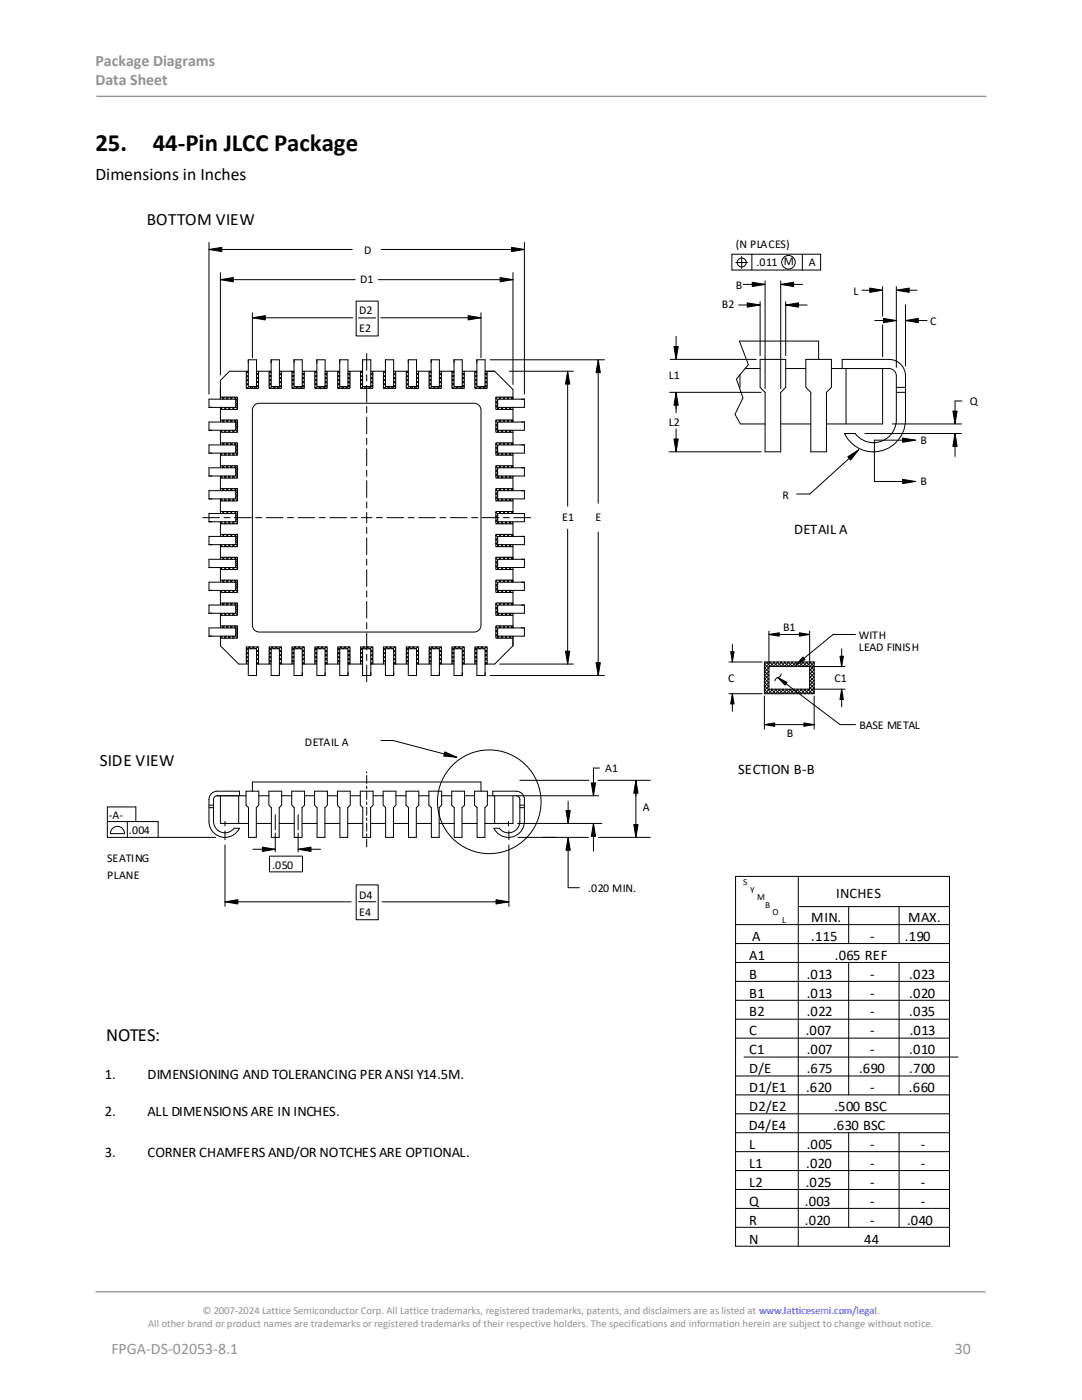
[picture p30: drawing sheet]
<svg xmlns="http://www.w3.org/2000/svg" width="216mm" height="279mm" viewBox="0 0 216 279" stroke-linecap="round" stroke-linejoin="round" font-family="sans-serif">
<defs><g id="words">
<g font-size="5">
<text x="19" y="30.1">25.</text>
<text x="30.5" y="30.1">44-Pin JLCC Package</text>
</g>
<text font-size="3.7" x="21.2" y="207.8">NOTES:</text>
<text font-size="3.5" x="19" y="35.9">Dimensions in Inches</text>
<g font-size="3.4">
<text x="29.3" y="44.9">BOTTOM VIEW</text>
<text x="19.9" y="152.9">SIDE VIEW</text>
</g>
<g font-size="3.2" fill="#919195">
<text x="19" y="13.2">Package Diagrams</text>
<text x="19" y="17.1">Data Sheet</text>
<text x="22.2" y="270.2">FPGA-DS-02053-8.1</text>
<text x="190.5" y="270.2">30</text>
</g>
<g font-size="2.9">
<text x="158.5" y="106.5">DETAIL A</text>
<text x="147.3" y="154.6">SECTION B-B</text>
<text x="166.9" y="179.2">INCHES</text>
<text x="161.9" y="184.1">MIN.</text>
<text x="181.2" y="184.1">MAX.</text>
<text x="149.5" y="191.5">A1</text>
<text x="150.1" y="187.7">A</text>
<text x="161.9" y="187.7">.115</text>
<text x="166.6" y="191.5">.065 REF</text>
<text x="173.6" y="187.7">-</text>
<text x="180.6" y="187.7">.190</text>
<text x="149.5" y="195.3">B</text>
<text x="161" y="195.3">.013</text>
<text x="173.6" y="195.3">-</text>
<text x="181.4" y="195.3">.023</text>
<text x="149.5" y="202.9">B2</text>
<text x="149.5" y="199.1">B1</text>
<text x="161" y="202.9">.022</text>
<text x="161" y="199.1">.013</text>
<text x="173.6" y="202.9">-</text>
<text x="173.6" y="199.1">-</text>
<text x="181.4" y="202.9">.035</text>
<text x="181.4" y="199.1">.020</text>
<text x="149.5" y="206.6">C</text>
<text x="160.8" y="206.6">.007</text>
<text x="173.6" y="206.6">-</text>
<text x="181.5" y="206.6">.013</text>
<text x="20.9" y="215.3">1.</text>
<text x="29.4" y="215.3">DIMENSIONING AND TOLERANCING PER ANSI Y14.5M.</text>
<text x="149.5" y="214.2">D/E</text>
<text x="149.5" y="210.4">C1</text>
<text x="161" y="214.2">.675</text>
<text x="161" y="210.4">.007</text>
<text x="171.4" y="214.2">.690</text>
<text x="173.6" y="210.4">-</text>
<text x="181.4" y="214.2">.700</text>
<text x="181.4" y="210.4">.010</text>
<text x="149.5" y="221.8">D2/E2</text>
<text x="149.5" y="218">D1/E1</text>
<text x="160.9" y="218">.620</text>
<text x="166.5" y="221.8">.500 BSC</text>
<text x="173.6" y="218">-</text>
<text x="181.4" y="218">.660</text>
<text x="20.9" y="222.8">2.</text>
<text x="29.4" y="222.8">ALL DIMENSIONS ARE IN INCHES.</text>
<text x="149.4" y="225.5">D4/E4</text>
<text x="166.2" y="225.5">.630 BSC</text>
<text x="20.9" y="230.9">3.</text>
<text x="29.4" y="230.9">CORNER CHAMFERS AND/OR NOTCHES ARE OPTIONAL.</text>
<text x="149.5" y="233.1">L1</text>
<text x="149.5" y="229.3">L</text>
<text x="160.9" y="233.1">.020</text>
<text x="161" y="229.3">.005</text>
<text x="173.6" y="233.1">-</text>
<text x="173.6" y="229.3">-</text>
<text x="183.7" y="233.1">-</text>
<text x="183.7" y="229.3">-</text>
<text x="149.5" y="236.9">L2</text>
<text x="160.8" y="236.9">.025</text>
<text x="173.6" y="236.9">-</text>
<text x="183.7" y="236.9">-</text>
<text x="149.5" y="244.4">R</text>
<text x="149.5" y="240.7">Q</text>
<text x="160.6" y="244.4">.020</text>
<text x="160.6" y="240.7">.003</text>
<text x="173.6" y="244.4">-</text>
<text x="173.6" y="240.7">-</text>
<text x="181" y="244.4">.040</text>
<text x="183.7" y="240.7">-</text>
<text x="149.5" y="248.2">N</text>
<text x="172.4" y="248.2">44</text>
</g>
<g font-size="2.4">
<text x="72.6" y="50.7">D</text>
<text x="146.8" y="49.5">(N PLACES)</text>
<text x="150.9" y="53.2">.011 M</text>
<text x="161.4" y="53.2">A</text>
<text x="71.8" y="56.5">D1</text>
<text x="146.8" y="57.6">B</text>
<text x="170.3" y="58.8">L</text>
<text x="71.7" y="62.7">D2</text>
<text x="144" y="61.5">B2</text>
<text x="185.6" y="64.8">C</text>
<text x="71.7" y="66.2">E2</text>
<text x="133.4" y="75.7">L1</text>
<text x="193.5" y="80.7">Q</text>
<text x="133.4" y="84.9">L2</text>
<text x="183.7" y="88.7">B</text>
<text x="156.1" y="99.5">R</text>
<text x="183.7" y="96.8">B</text>
<text x="112.2" y="104">E1</text>
<text x="118.8" y="104">E</text>
<text x="156.3" y="125.9">B1</text>
<text x="171.4" y="127.6">WITH</text>
<text x="171.4" y="130">LEAD FINISH</text>
<text x="145.3" y="136.1">C</text>
<text x="166.5" y="136.1">C1</text>
<text x="60.8" y="148.8">DETAIL A</text>
<text x="157" y="147.1">B</text>
<text x="171.5" y="145.6">BASE METAL</text>
<text x="120.8" y="154.1">A1</text>
<text x="128.2" y="161.9">A</text>
<text x="21.7" y="163.5">-A-</text>
<text x="25.7" y="166.5">.004</text>
<text x="21.4" y="172">SEATING</text>
<text x="54.3" y="173.4">.050</text>
<text x="21.4" y="175.4">PLANE</text>
<text x="71.7" y="179.4">D4</text>
<text x="117.3" y="178">.020 MIN.</text>
<text x="71.7" y="182.9">E4</text>
</g>
<g font-size="2.1" fill="#919195">
<text x="40.4" y="262.3">© 2007-2024 Lattice Semiconductor Corp. All Lattice trademarks, registered trademarks, patents, and disclaimers are as listed at www.latticesemi.com/legal.</text>
<text x="29.6" y="264.9">All other brand or product names are trademarks or registered trademarks of their respective holders. The specifications and information herein are subject to change without notice.</text>
</g>
<g font-size="1.8">
<text x="148.3" y="176.7">S</text>
<text x="149.7" y="178.2">Y</text>
<text x="151.1" y="179.6">M</text>
<text x="152.7" y="181.2">B</text>
<text x="154.2" y="182.7">O</text>
<text x="156.1" y="184.2">L</text>
</g>
</g></defs>
<path d="M19.2 19.2h177.6M19 257.8h177.6" fill="none" stroke="#919195" stroke-width=".26"/>
<g fill="none" stroke="#000" stroke-width=".2">
<path d="M41.7 49.8h28.6M41.7 48.4v30.3M41.7 49.8l2.6-.4v.8zM44 55.8l2.5-.4v.8zM44 55.8h26.9M44 54.4v20.4M75.5 55.8h26.9M76 49.8h28.6M99.8 55.4l2.6 .4-2.6 .4zM102.1 49.4l2.5 .4-2.5 .4zM102.4 54.4v22.3M104.6 48.4v30.3"/>
<path d="M146 50.7h17.7v3.2h-17.7zM146.8 52.4h2.4M148 51.2v2.4M148.3 56.8h4.4M150 50.7v3.2M150.1 56.3l2.6 .5-2.6 .4zM152.7 56.1v21.5M155.8 56.8l2.5-.5v.9zM155.8 56.8h4.3M155.8 56.1v21.5M160.1 50.7v3.2M172 57.9h4.1"/>
<path d="M173.5 57.5l2.6 .4-2.6 .4zM176.1 57.2v5.9M178.9 57.9l2.5-.4v.8zM178.9 57.9h4.1M178.9 57.2v16.1M44 79.3h3.4v2.4h-3.4v-.4h3v-1.6h-3zM44.3 79.3l.4 .4M44.8 79.3l-.4 .4M45.1 79.3l.4 .4M45.6 79.3l-.4 .4M45.9 79.3l.4 .4M46.4 79.3l-.4 .4"/>
<path d="M46.7 79.3l.7 .6M47.2 79.3l-.4 .4M47.4 79.9l-.4 .3M49 74.1h-3.2l-1.8 1.8v3.8h-2.3v1.6h2.3l.4 .4M49.1 74.1h.4v3h1.7v-3h.4v3.4h-2.5zM49.1 74.8l.4 .5M49.1 75.7l.4 .4M49.1 76.5l.4 .4M49.1 77.3l.3 .2M49.2 74.1l.3 .3M49.5 74.9l-.4 .4M49.5 75.7l-.4 .4"/>
<path d="M49.5 76.5l-.4 .4M49.7 77.1l-.4 .4M49.8 77.1l.4 .4M50.4 63.4l2.5-.4v.9zM50.4 63.4h20M50.4 62.4v9M50.5 77.1l-.4 .4M50.6 77.1l.4 .4M51.2 74.1v-2.3h-1.7v2.3l-.4 .4M51.2 74.5l.4 .4M51.2 75.3l.4 .4M51.2 76.1l.4 .4"/>
<path d="M51.2 76.9l.4 .4M51.6 74.1h2.1l.4 .3M51.6 74.4l-.4 .4M51.6 75.2l-.4 .4M51.6 76l-.4 .5M51.6 76.9l-.7 .6M53.7 74.1h.4v3h1.6v-3h.5v3.4h-2.5zM53.7 74.8l.4 .5M53.7 75.7l.4 .4M53.7 76.5l.4 .4M53.7 77.3l.2 .2M54.1 74.1l-.4 .4"/>
<path d="M54.1 74.1v-2.3h1.6v2.3M54.1 74.9l-.4 .4M54.1 75.7l-.4 .4M54.1 76.5l-.4 .4M54.2 77.1l-.3 .4M54.4 77.1l.4 .4M55.1 77.1l-.4 .4M55.2 77.1l.4 .4M55.7 74.5l.5 .4M55.7 75.3l.5 .4M55.7 76.1l.5 .4M55.7 76.9l.5 .4"/>
<path d="M56.2 74.1h2.1M56.2 74.4l-.5 .4M56.2 75.2l-.5 .4M56.2 76l-.5 .5M56.2 76.9l-.7 .6M58.3 74.1h.4v3h1.6v-3h.4v3.4h-2.4zM58.3 74.8l.4 .5M58.3 75.7l.4 .4M58.3 76.5l.4 .4M58.3 77.3l.2 .2M58.3 74.1l.4 .3M58.6 74.1l-.3 .4"/>
<path d="M58.7 74.1v-2.3h1.6v2.3M58.7 74.9l-.4 .4M58.7 75.7l-.4 .4M58.7 76.5l-.4 .4M58.8 77.1l-.4 .4M58.9 77.1l.4 .4M59.6 77.1l-.3 .4M59.8 77.1l.3 .4M60.3 74.5l.4 .4M60.3 75.3l.4 .4M60.3 76.1l.4 .4M60.3 76.9l.4 .4"/>
<path d="M60.7 74.1h2.1M60.7 76.9l-.6 .6M60.7 74.4l-.4 .4M60.7 75.2l-.4 .4M60.7 76l-.4 .5M62.8 74.1h.4v3h1.7v-3h.4v3.4h-2.5zM62.8 74.8l.4 .5M62.8 75.7l.4 .4M62.8 76.5l.4 .4M62.8 77.3l.3 .2M62.9 74.1l.3 .3M63.2 74.9l-.4 .4"/>
<path d="M63.2 75.7l-.4 .4M63.2 76.5l-.4 .4M63.4 77.1l-.4 .4M63.5 77.1l.4 .4M64.2 77.1l-.4 .4M64.3 77.1l.4 .4M64.9 74.1v-2.3h-1.7v2.3l-.4 .4M64.9 74.5l.4 .4M64.9 75.3l.4 .4M64.9 76.1l.4 .4M64.9 76.9l.4 .4M65.3 74.1h2.1"/>
<path d="M65.3 74.4l-.4 .4M65.3 75.2l-.4 .4M65.3 76l-.4 .5M65.3 76.9l-.7 .6M67.4 74.1h.4v3h1.6v-3h.4v3.4h-2.4zM67.4 74.8l.4 .4M67.4 75.7l.4 .4M67.4 76.5l.4 .4M67.4 77.3l.2 .2M67.4 74.1l.4 .3M67.8 74.1l-.4 .4M67.8 74.1v-2.3h1.6v2.3"/>
<path d="M67.8 74.9l-.4 .4M67.8 75.7l-.4 .4M67.8 76.5l-.4 .4M67.9 77.1l-.3 .4M68.1 77.1l.3 .4M68.7 77.1l-.3 .4M68.9 77.1l.3 .4M69.4 74.5l.4 .4M69.4 75.3l.4 .4M69.4 76.1l.4 .4M69.4 76.9l.4 .4M69.8 74.1h2.1"/>
<path d="M69.8 74.4l-.4 .4M69.8 75.2l-.4 .4M69.8 76l-.4 .5M69.8 76.9l-.6 .6M71.1 60.1h4.4v6.9h-4.4zM71.5 63.5h3.5M71.9 74.1h.4v3h1.7v-3h.4v3.4h-2.5zM71.9 74.8l.4 .4M71.9 75.7l.4 .4M71.9 76.5l.4 .4M71.9 77.3l.3 .2M72 74.1l.3 .3"/>
<path d="M72.3 74.9l-.4 .4M72.3 75.7l-.4 .4M72.3 76.5l-.4 .4M72.5 77.1l-.4 .4M72.6 77.1l.4 .4M73.3 77.1l-.4 .4M73.4 77.1l.4 .4M74 74.1v-2.3h-1.7v2.3l-.4 .4M74 74.5l.4 .4M74 75.3l.4 .4M74 76.1l.4 .4M74 76.9l.4 .4"/>
<path d="M74.4 74.1h2.1M74.4 74.4l-.4 .4M74.4 75.2l-.4 .4M74.4 76l-.4 .5M74.4 76.9l-.7 .6M76 63.4h20M76.5 74.1h.4v3h1.7v-3h.4v3.4h-2.5zM76.5 74.8l.4 .4M76.5 75.7l.4 .4M76.5 76.5l.4 .4M76.5 77.3l.2 .2M76.6 74.1l.3 .3"/>
<path d="M76.9 74.1l-.4 .4M76.9 74.1v-2.3h1.7v2.3M76.9 74.9l-.4 .4M76.9 75.7l-.4 .4M76.9 76.5l-.4 .4M77.1 77.1l-.4 .4M77.2 77.1l.4 .4M77.9 77.1l-.4 .4M78 77.1l.4 .4M78.6 74.5l.4 .4M78.6 75.3l.4 .4M78.6 76.1l.4 .4"/>
<path d="M78.6 76.9l.4 .4M79 74.1h2.1M79 74.4l-.4 .4M79 75.2l-.4 .4M79 76l-.4 .5M79 76.9l-.7 .6M81.1 74.1h.4v3h1.6v-3h.4v3.4h-2.4zM81.1 74.8l.4 .4M81.1 75.7l.4 .4M81.1 76.5l.4 .4M81.1 77.3l.2 .2M81.1 74.1l.4 .3"/>
<path d="M81.5 74.9l-.4 .4M81.5 75.7l-.4 .4M81.5 76.5l-.4 .4M81.6 77.1l-.4 .4M81.8 77.1l.3 .4M82.4 77.1l-.3 .4M82.6 77.1l.3 .4M83.1 74.1v-2.3h-1.6v2.3l-.4 .4M83.1 74.5l.4 .4M83.1 75.3l.4 .4M83.1 76.1l.4 .4M83.1 76.9l.4 .4"/>
<path d="M83.5 74.1h2.1M83.5 74.4l-.4 .4M83.5 75.2l-.4 .4M83.5 76l-.4 .5M83.5 76.9l-.6 .6M85.6 74.1h.4v3h1.7v-3h.4v3.4h-2.5zM85.6 74.8l.4 .4M85.6 75.7l.4 .4M85.6 76.5l.4 .4M85.6 77.3l.3 .2M85.7 74.1l.3 .3M86 74.1l-.4 .4"/>
<path d="M86 74.1v-2.3h1.7v2.3M86 74.9l-.4 .4M86 75.7l-.4 .4M86 76.5l-.4 .4M86.2 77.1l-.4 .4M86.3 77.1l.4 .4M87 77.1l-.4 .4M87.1 77.1l.4 .4M87.7 74.5l.4 .4M87.7 75.3l.4 .4M87.7 76.1l.4 .4M87.7 76.9l.4 .4"/>
<path d="M88.1 74.1h2.1M88.1 74.4l-.4 .4M88.1 75.2l-.4 .4M88.1 76l-.4 .5M88.1 76.9l-.7 .6M90.2 74.1h.4v3h1.6v-3h.4v3.4h-2.4zM90.2 74.8l.4 .4M90.2 75.7l.4 .4M90.2 76.5l.4 .4M90.2 77.3l.2 .2M90.2 74.1l.4 .3M90.6 74.1l-.4 .4"/>
<path d="M90.6 74.1v-2.3h1.6v2.3M90.6 74.9l-.4 .4M90.6 75.7l-.4 .4M90.6 76.5l-.4 .4M90.7 77.1l-.3 .4M90.9 77.1l.3 .4M91.5 77.1l-.3 .4M91.7 77.1l.3 .4M92.2 76.1l.4 .4M92.2 74.5l.4 .4M92.2 75.3l.4 .4M92.2 76.9l.4 .4"/>
<path d="M92.6 74.1h2.2M92.6 74.4l-.4 .4M92.6 75.2l-.4 .4M92.6 76l-.4 .5M92.6 76.9l-.6 .6M93.4 63l2.6 .4-2.6 .5zM94.8 74.1h.4v3h1.6v-3h.4v3.4h-2.4zM94.8 74.5l.4-.4v-2.3h1.6v2.3h1.9l3.7 3.6v1.6M94.8 74.8l.4 .5M94.8 75.7l.4 .4M94.8 76.5l.4 .4M94.8 77.3l.2 .2"/>
<path d="M94.8 74.1l.4 .3M95.2 74.9l-.4 .4M95.2 75.7l-.4 .4M95.2 76.5l-.4 .4M95.3 77.1l-.4 .4M95.4 77.1l.4 .4M96 62.4v9M96.1 77.1l-.4 .4M96.2 77.1l.4 .4M96.8 74.5l.4 .4M96.8 75.3l.4 .4M96.8 76.1l.4 .4"/>
<path d="M96.8 76.9l.4 .4M97.2 74.4l-.4 .4M97.2 75.2l-.4 .4M97.2 76l-.4 .5M97.2 76.9l-.7 .6M97.8 71.8h22.8M98.9 79.3h3.5v.4h-3.1v1.6h3.1v.4h-3.5zM98.9 79.4l.4 .4M99.2 79.3l-.3 .2M99.3 79.9l-.4 .4M99.6 79.3l.4 .4M100 79.3l-.4 .4"/>
<path d="M100.4 79.3l.4 .4M100.8 79.3l-.4 .4M101.2 79.3l.4 .4M101.6 79.3l-.4 .4M101.6 74.1h12.8M102 79.3l.4 .3M102.4 79.7h2.2v1.6h-2.2M102.4 79.3l-.4 .4M113.3 74.1l.4 2.6h-.9zM113.3 74.1v26.9M119.4 71.8l.4 2.6h-.9zM119.4 71.8v28.6"/>
<path d="M133.6 78.3h18.3M133.7 71.7h17.2M134.5 69.2h.8l-.4 2.5zM134.9 78.3l.4 2.6h-.8zM134.9 67.1v4.3M134.9 78.5v3.9M147.4 60.9h4.3M147.7 74.8l-.1 2.6M148.7 73.5h3M149.1 60.4l2.6 .5-2.6 .4zM151.7 71.7h5.1v5.6l-1 1v11.9h-3.1v-11.9l-1-1zM151.7 60.2v10.8"/>
<path d="M156.8 60.9l2.5-.5v.9zM156.8 60.9h4.3M156.8 73.5h4M156.8 60.2v10.8M160.8 71.7h5.1v5.6l-1 1v11.9h-3.1v-11.9l-1-1zM163.3 71.7v-3.6h-15.8l1.8 4.7-2.3 2.8 1.2 3.8-1.5 3.3 1 1.9h5M165.9 73.5l11.5 .1a1.46 1.46 0 0 1 1.5 1.4v8.8a4.6 4.6 0 0 1-3.2 4.3 4.6 4.6 0 0 1-5.1-1.6h-2.1a6.4 6.4 0 0 0 7.2 3.5 6.4 6.4 0 0 0 5-6.2M168 73.5v-1.8h9.4a3.3 3.3 0 0 1 3.3 3.3v8.8M168.8 73.5v11.1M174.5 64h4.4M176.1 73.5v11.1h-11.2M176.1 64.9v6.3"/>
<path d="M176.3 63.5l2.6 .5-2.6 .4zM178.9 78.3h1.8M178.9 77.3h1.8M180.7 64l2.5-.5v.9zM180.7 64h4.3M180.7 60.8v12.2M44 97.5h3.4v2.5h-3.4v-.4h3v-1.7h-3zM44 93h3.4v2.4h-3.4v-.4h3v-1.6h-3zM44 88.4h3.4v2.4h-3.4v-.4h3v-1.6h-3zM44 83.8h3.4v2.5h-3.4v-.4h3v-1.7h-3zM44 84.2h-2.3v1.7h2.3M44 88.8h-2.3v1.6h2.3l.4 .4"/>
<path d="M44 93.4h-2.3v1.6h2.3M44 97.9h-2.3v1.7h2.3l.4 .4M44 81.7v2.1M44 90.8v2.2M44 95.4v2.1M44 100v2.1M44 95l.4 .4M44 85.9l.4 .4M44.3 97.5l.4 .4M44.3 93l.4 .4M44.3 88.4l.4 .4M44.3 83.8l.4 .4"/>
<path d="M44.3 85.9l-.3 .4v2.1M44.3 99.6l-.3 .3M44.3 95l-.3 .4M44.3 90.4l-.3 .4M44.3 81.3l-.3 .4M44.8 99.6l.4 .4M44.8 95l.4 .4M44.8 90.4l.4 .4M44.8 81.3l.4 .4M44.8 85.9l.4 .4M44.8 97.5l-.4 .4M44.8 93l-.4 .4"/>
<path d="M44.8 88.4l-.4 .4M44.8 83.8l-.4 .4M45.1 97.5l.4 .4M45.1 93l.4 .4M45.1 88.4l.4 .4M45.1 83.8l.4 .4M45.1 99.6l-.4 .4M45.1 95l-.4 .4M45.1 90.4l-.4 .4M45.1 81.3l-.4 .4M45.1 85.9l-.4 .4M45.6 99.6l.4 .4"/>
<path d="M45.6 95l.4 .4M45.6 90.4l.4 .4M45.6 81.3l.4 .4M45.6 85.9l.4 .4M45.6 97.5l-.4 .4M45.6 93l-.4 .4M45.6 88.4l-.4 .4M45.6 83.8l-.4 .4M45.9 97.5l.4 .4M45.9 93l.4 .4M45.9 88.4l.4 .4M45.9 83.8l.4 .4"/>
<path d="M45.9 99.6l-.4 .4M45.9 95l-.4 .4M45.9 90.4l-.4 .4M45.9 81.3l-.4 .4M45.9 85.9l-.4 .4M46.4 95l.4 .4M46.4 99.6l.4 .4M46.4 90.4l.4 .4M46.4 81.3l.4 .4M46.4 85.9l.4 .4M46.4 97.5l-.4 .4M46.4 93l-.4 .4"/>
<path d="M46.4 88.4l-.4 .4M46.4 83.8l-.4 .4M46.7 93l.7 .6M46.7 97.5l.7 .7M46.7 88.4l.7 .6M46.7 83.8l.7 .7M46.8 99.6l-.4 .4M46.8 95l-.4 .4M46.8 90.4l-.4 .4M46.8 81.3l-.4 .4M46.8 85.9l-.4 .4M47 99.4l.4 .4"/>
<path d="M47 98.6l.4 .4M47 94.9l.4 .3M47 94.1l.4 .3M47 90.3l.4 .4M47 89.5l.4 .4M47 81.2l.4 .3M47 80.4l.4 .3M47 85.7l.4 .4M47 84.9l.4 .4M47.2 97.5l-.4 .4M47.2 93l-.4 .4M47.2 88.4l-.4 .4"/>
<path d="M47.2 83.8l-.4 .4M47.4 98.1l-.4 .4M47.4 98.9l-.4 .4M47.4 99.7l-.2 .3M47.4 93.5l-.4 .4M47.4 94.4l-.4 .3M47.4 95.2l-.2 .2M47.4 89l-.4 .3M47.4 89.8l-.4 .4M47.4 90.6l-.2 .2M47.4 80.7l-.4 .3M47.4 81.5l-.2 .2"/>
<path d="M47.4 84.4l-.4 .4M47.4 85.2l-.4 .4M47.4 86l-.2 .3M50.8 80.9l.4-.3 .5-.1h42.9a1.37 1.37 0 0 1 1.4 1.4v42.9a1.37 1.37 0 0 1-1.4 1.3h-42.9a1.37 1.37 0 0 1-1.3-1.3v-42.9l.1-.6zM98.9 97.5h3.5v.4h-3.1v1.7h3.1v.4h-3.5zM98.9 93h3.5v.4h-3.1v1.6h3.1v.4h-3.5zM98.9 88.4h3.5v.4h-3.1v1.6h3.1v.4h-3.5zM98.9 83.8h3.5v.4h-3.1v1.7h3.1v.4h-3.5zM98.9 97.7l.4 .4M98.9 98.5l.4 .4M98.9 99.3l.7 .7M98.9 93.1l.4 .4"/>
<path d="M98.9 93.9l.4 .4M98.9 94.7l.7 .7M98.9 88.6l.4 .3M98.9 89.4l.4 .3M98.9 90.2l.7 .6M98.9 84l.4 .4M98.9 84.8l.4 .4M98.9 85.6l.7 .7M98.9 80.2l.4 .4M98.9 81.1l.7 .6M99.2 97.5l-.3 .3M99.2 93l-.3 .2"/>
<path d="M99.2 88.4l-.3 .2M99.2 83.8l-.3 .3M99.3 99l-.4 .4M99.3 98.2l-.4 .4M99.3 94.4l-.4 .4M99.3 93.6l-.4 .4M99.3 89.9l-.4 .3M99.3 89.1l-.4 .3M99.3 85.3l-.4 .4M99.3 84.5l-.4 .4M99.3 80.7l-.4 .4M99.6 99.6l-.4 .4"/>
<path d="M99.6 95l-.4 .4M99.6 90.4l-.4 .4M99.6 85.9l-.4 .4M99.6 81.3l-.4 .4M99.6 97.5l.4 .4M99.6 93l.4 .4M99.6 88.4l.4 .4M99.6 83.8l.4 .4M100 97.5l-.4 .4M100 93l-.4 .4M100 88.4l-.4 .4M100 83.8l-.4 .4"/>
<path d="M100 99.6l.4 .4M100 95l.4 .4M100 90.4l.4 .4M100 85.9l.4 .4M100 81.3l.4 .4M100.4 99.6l-.4 .4M100.4 95l-.4 .4M100.4 90.4l-.4 .4M100.4 85.9l-.4 .4M100.4 81.3l-.4 .4M100.4 97.5l.4 .4M100.4 93l.4 .4"/>
<path d="M100.4 88.4l.4 .4M100.4 83.8l.4 .4M100.8 97.5l-.4 .4M100.8 93l-.4 .4M100.8 88.4l-.4 .4M100.8 83.8l-.4 .4M100.8 99.6l.4 .4M100.8 95l.4 .4M100.8 90.4l.4 .4M100.8 85.9l.4 .4M100.8 81.3l.4 .4M101.2 99.6l-.4 .4"/>
<path d="M101.2 95l-.4 .4M101.2 90.4l-.4 .4M101.2 85.9l-.4 .4M101.2 81.3l-.4 .4M101.2 97.5l.4 .4M101.2 93l.4 .4M101.2 88.4l.4 .4M101.2 83.8l.4 .4M101.6 97.5l-.4 .4M101.6 93l-.4 .4M101.6 88.4l-.4 .4M101.6 83.8l-.4 .4"/>
<path d="M101.6 99.6l.4 .4M101.6 95l.4 .4M101.6 90.4l.4 .4M101.6 85.9l.4 .4M101.6 81.3l.4 .4M102 99.6l-.4 .4M102 95l-.4 .4M102 90.4l-.4 .4M102 85.9l-.4 .4M102 81.3l-.4 .4M102 93l.4 .4h2.2v1.6h-2.2M102 83.8l.4 .4h2.2v1.7h-2.2"/>
<path d="M102 97.5l.4 .4M102 88.4l.4 .4M102.4 97.9h2.2v1.7h-2.2M102.4 88.8h2.2v1.6h-2.2M102.4 81.7v2.1M102.4 86.3v2.1M102.4 90.8v2.2M102.4 95.4v2.1M102.4 100v2.1M102.4 97.6l-.4 .3M102.4 93l-.4 .4M102.4 88.4l-.4 .4"/>
<path d="M102.4 83.9l-.4 .3M133.5 90.2h18.4M134.5 87.6h.8l-.4 2.6zM134.9 85.6v4.3M155.8 84.6h6M169.2 91.2l2.1-1.4-1.6 2zM171.3 89.8l-9.7 8.8h-2.6M172.6 86.5h19.3M178.1 84.6h13.8M180.1 95.7l2.6 .4-2.6 .4zM180.1 87.4l2.6 .4-2.6 .5zM182.7 87.8h-8.2v8.3h8.2"/>
<path d="M190.1 82h.9l-.4 2.6zM190.6 86.5l.4 2.6h-.9zM190.6 86.8v4.3M191.9 80h-1.3v4.3M44 115.8h3.4v2.4h-3.4v-.4h3v-1.6h-3zM44 111.2h3.4v2.5h-3.4v-.4h3v-1.7h-3zM44 106.7h3.4v2.4h-3.4v-.4h3v-1.6h-3zM44 102.1h3.4v2.4h-3.4v-.4h3v-1.6h-3zM44 102.5h-2.3v1.6h2.3M44 107.1h-2.3v1.6h2.3M44 111.6h-2.3v1.7h2.3l.4 .4M44 116.2h-2.3v1.6h2.3"/>
<path d="M44 104.5v2.2M44 109.1v2.1M44 113.7v2.1M44 118.2v2.1M44 117.9l.4 .3M44 108.7l.4 .4M44 104.2l.4 .3M44.3 115.8l.4 .4M44.3 111.2l.4 .4M44.3 106.7l.4 .4M44.3 102.1l.4 .4M44.3 117.8l-.3 .4"/>
<path d="M44.3 113.3l-.3 .3M44.3 108.7l-.3 .4M44.3 104.1l-.3 .4M44.8 117.8l.4 .4M44.8 113.3l.4 .4M44.8 108.7l.4 .4M44.8 104.1l.4 .4M44.8 115.8l-.4 .4M44.8 111.2l-.4 .4M44.8 106.7l-.4 .4M44.8 102.1l-.4 .4M45.1 115.8l.4 .4"/>
<path d="M45.1 111.2l.4 .4M45.1 106.7l.4 .4M45.1 102.1l.4 .4M45.1 117.8l-.4 .4M45.1 113.3l-.4 .4M45.1 108.7l-.4 .4M45.1 104.1l-.4 .4M45.6 117.8l.4 .4M45.6 113.3l.4 .4M45.6 108.7l.4 .4M45.6 104.1l.4 .4M45.6 115.8l-.4 .4"/>
<path d="M45.6 111.2l-.4 .4M45.6 106.7l-.4 .4M45.6 102.1l-.4 .4M45.9 115.8l.4 .4M45.9 111.2l.4 .4M45.9 106.7l.4 .4M45.9 102.1l.4 .4M45.9 117.8l-.4 .4M45.9 113.3l-.4 .4M45.9 108.7l-.4 .4M45.9 104.1l-.4 .4M46.4 104.1l.4 .4"/>
<path d="M46.4 117.8l.4 .4M46.4 113.3l.4 .4M46.4 108.7l.4 .4M46.4 115.8l-.4 .4M46.4 111.2l-.4 .4M46.4 106.7l-.4 .4M46.4 102.1l-.4 .4M46.7 106.7l.7 .6M46.7 115.8l.7 .6M46.7 111.2l.7 .7M46.7 102.1l.7 .6M46.8 117.8l-.4 .4"/>
<path d="M46.8 113.3l-.4 .4M46.8 108.7l-.4 .4M46.8 104.1l-.4 .4M47 117.7l.4 .4M47 116.9l.4 .3M47 113.1l.4 .4M47 112.3l.4 .4M47 108.6l.4 .3M47 107.7l.4 .4M47 104l.4 .4M47 103.2l.4 .3M47.2 115.8l-.4 .4"/>
<path d="M47.2 111.2l-.4 .4M47.2 106.7l-.4 .4M47.2 102.1l-.4 .4M47.4 116.4l-.4 .3M47.4 117.2l-.4 .3M47.4 118l-.2 .2M47.4 111.8l-.4 .4M47.4 112.6l-.4 .4M47.4 113.4l-.2 .3M47.4 107.2l-.4 .4M47.4 108.1l-.4 .3M47.4 108.9l-.2 .2"/>
<path d="M47.4 102.7l-.4 .3M47.4 103.5l-.4 .4M47.4 104.3l-.2 .2M98.9 115.8h3.5v.4h-3.1v1.6h3.1v.4h-3.5zM98.9 111.2h3.5v.4h-3.1v1.7h3.1v.4h-3.5zM98.9 106.6h3.5v.5h-3.1v1.6h3.1v.4h-3.5zM98.9 102.1h3.5v.4h-3.1v1.6h3.1v.4h-3.5zM98.9 116l.4 .3M98.9 116.8l.4 .3M98.9 117.6l.7 .6M98.9 111.4l.4 .4M98.9 112.2l.4 .4"/>
<path d="M98.9 113l.7 .7M98.9 106.8l.4 .4M98.9 107.6l.4 .4M98.9 108.4l.7 .7M98.9 102.3l.4 .3M98.9 103.1l.4 .3M98.9 103.9l.7 .6M99.2 115.8l-.3 .2M99.2 111.2l-.3 .3M99.2 106.6l-.3 .3M99.2 102.1l-.3 .2M99.3 117.3l-.4 .3"/>
<path d="M99.3 116.5l-.4 .3M99.3 112.7l-.4 .4M99.3 111.9l-.4 .4M99.3 108.1l-.4 .4M99.3 107.3l-.4 .4M99.3 103.6l-.4 .3M99.3 102.8l-.4 .3M99.6 117.8l-.4 .4M99.6 113.3l-.4 .4M99.6 108.7l-.4 .4M99.6 104.1l-.4 .4M99.6 115.8l.4 .4"/>
<path d="M99.6 111.2l.4 .4M99.6 106.6l.4 .5M99.6 102.1l.4 .4M100 115.8l-.4 .4M100 111.2l-.4 .4M100 106.6l-.4 .5M100 102.1l-.4 .4M100 117.8l.4 .4M100 113.3l.4 .4M100 108.7l.4 .4M100 104.1l.4 .4M100.4 117.8l-.4 .4"/>
<path d="M100.4 113.3l-.4 .4M100.4 108.7l-.4 .4M100.4 104.1l-.4 .4M100.4 115.8l.4 .4M100.4 111.2l.4 .4M100.4 106.6l.4 .5M100.4 102.1l.4 .4M100.8 115.8l-.4 .4M100.8 111.2l-.4 .4M100.8 106.6l-.4 .5M100.8 102.1l-.4 .4M100.8 117.8l.4 .4"/>
<path d="M100.8 113.3l.4 .4M100.8 108.7l.4 .4M100.8 104.1l.4 .4M101.2 117.8l-.4 .4M101.2 113.3l-.4 .4M101.2 108.7l-.4 .4M101.2 104.1l-.4 .4M101.2 115.8l.4 .4M101.2 111.2l.4 .4M101.2 106.6l.4 .5M101.2 102.1l.4 .4M101.6 115.8l-.4 .4"/>
<path d="M101.6 111.2l-.4 .4M101.6 106.6l-.4 .5M101.6 102.1l-.4 .4M101.6 104.1l.4 .4M101.6 117.8l.4 .4M101.6 113.3l.4 .4M101.6 108.7l.4 .4M102 117.8l-.4 .4M102 113.3l-.4 .4M102 108.7l-.4 .4M102 104.1l-.4 .4M102 115.8l.4 .4h2.2v1.6h-2.2"/>
<path d="M102 111.2l.4 .4M102 106.6l.4 .4M102 102.1l.4 .4M102.4 111.6h2.2v1.7h-2.2M102.4 107.1h2.2v1.6h-2.2M102.4 102.5h2.2v1.6h-2.2M102.4 118.2v2.2l-.4 .3M102.4 104.5v2.1M102.4 109.1v2.1M102.4 113.7v2.1M102.4 115.8l-.4 .4M102.4 111.3l-.4 .3"/>
<path d="M102.4 106.7l-.4 .4M102.4 102.1l-.4 .4M113.3 105.6v26.9M119.4 106.2v28.6M44 120.3h3.4v2.5h-3.4v-.4h3v-1.7h-3zM44 124.9h3.4v2.5h-3.4v-.4h3v-1.7h-3zM44 127.4v1.5l3.6 3.6h1.4M44 120.7h-2.3v1.7h2.3l.4 .4M44 125.3h-2.3v1.7h2.3M44 127l.4 .4M44 122.8v2.1M44.3 120.3l.4 .4"/>
<path d="M44.3 124.9l.4 .4M44.3 122.4l-.3 .4M44.3 127l-.3 .3M44.8 122.4l.4 .4M44.8 127l.4 .4M44.8 120.3l-.4 .4M44.8 124.9l-.4 .4M45.1 120.3l.4 .4M45.1 124.9l.4 .4M45.1 122.4l-.4 .4M45.1 127l-.4 .4M45.6 122.4l.4 .4"/>
<path d="M45.6 127l.4 .4M45.6 120.3l-.4 .4M45.6 124.9l-.4 .4M45.9 120.3l.4 .4M45.9 124.9l.4 .4M45.9 122.4l-.4 .4M45.9 127l-.4 .4M46.4 122.4l.4 .4M46.4 127l.4 .4M46.4 120.3l-.4 .4M46.4 124.9l-.4 .4M46.7 120.3l.7 .7"/>
<path d="M46.7 124.9l.7 .7M46.8 122.4l-.4 .4M46.8 127l-.4 .4M47 122.2l.4 .4M47 121.4l.4 .4M47 126.8l.4 .4M47 126l.4 .4M47.2 120.3l-.4 .4M47.2 124.9l-.4 .4M47.4 120.9l-.4 .4M47.4 121.7l-.4 .4M47.4 122.6l-.2 .2"/>
<path d="M47.4 125.5l-.4 .4M47.4 126.3l-.4 .4M47.4 127.1l-.2 .3M49.1 129.1h2.5v3.4h-.4v-3h-1.7v3h-.4zM49.1 131.7l.4 .4M49.1 130.9l.4 .4M49.1 130.1l.4 .4M49.1 129.3l.4 .4M49.5 131.8l-.4 .4M49.5 131l-.4 .4M49.5 130.2l-.4 .4M49.5 132.5v2.3h1.7v-2.3"/>
<path d="M49.7 129.1l.4 .4M49.8 129.1l-.7 .7M50.5 129.1l.4 .4M50.6 129.1l-.4 .4M51.2 132.2l.3 .3M51.2 131.4l.4 .4M51.2 130.6l.4 .4M51.2 129.8l.4 .4M51.3 129.1l.3 .2M51.4 129.1l-.4 .4M51.6 132.5h2.1M51.6 132.2l-.4 .3"/>
<path d="M51.6 131.3l-.4 .5M51.6 130.5l-.4 .4M51.6 129.7l-.4 .4M53.7 129.1h2.5v3.4h-.5v-3h-1.6v3h-.4zM53.7 131.7l.4 .4M53.7 130.9l.4 .4M53.7 130.1l.4 .4M53.7 129.3l.4 .4M54.1 134.8h1.6M54.1 131.8l-.4 .4M54.1 131l-.4 .4M54.1 130.2l-.4 .4"/>
<path d="M54.1 132.5v2.3M54.3 129.1l.4 .4M54.4 129.1l-.7 .7M55.1 129.1l.4 .4M55.2 129.1l-.4 .4M55.7 132.2l.4 .3M55.7 131.4l.5 .4M55.7 130.6l.5 .4M55.7 129.8l.5 .4M55.9 129.1l.3 .2M56 129.1l-.4 .4M56.2 132.5h2.1"/>
<path d="M56.2 132.2l-.4 .3-.1 2.3M56.2 131.3l-.5 .5M56.2 130.5l-.5 .4M56.2 129.7l-.5 .4M58.3 129.1h2.4v3.4h-.4v-3h-1.6v3h-.4zM58.3 131.7l.4 .4M58.3 130.9l.4 .4M58.3 130.1l.4 .4M58.3 129.3l.4 .4M58.7 132.5v2.3h1.6v-2.3M58.7 131.8l-.4 .4M58.7 131l-.4 .4"/>
<path d="M58.7 130.2l-.4 .4M58.9 129.1l.3 .4M58.9 129.1l-.6 .7M59.7 129.1l.3 .4M59.7 129.1l-.3 .4M60.3 132.2l.4 .3M60.3 131.4l.4 .4M60.3 130.6l.4 .4M60.3 129.8l.4 .4M60.5 129.1l.2 .2M60.5 129.1l-.3 .4M60.7 132.5h2.1"/>
<path d="M60.7 132.2l-.4 .3M60.7 131.3l-.4 .5M60.7 130.5l-.4 .4M60.7 129.7l-.4 .4M62.8 129.1h2.5v3.4h-.4v-3h-1.7v3h-.4zM62.8 131.7l.4 .4M62.8 130.9l.4 .4M62.8 130.1l.4 .4M62.8 129.3l.4 .4M63.2 132.5v2.3h1.7v-2.3M63.2 131.8l-.4 .4M63.2 131l-.4 .4"/>
<path d="M63.2 130.2l-.4 .4M63.4 129.1l.4 .4M63.5 129.1l-.7 .7M64.2 129.1l.4 .4M64.3 129.1l-.4 .4M64.9 132.2l.3 .3M64.9 131.4l.4 .4M64.9 130.6l.4 .4M64.9 129.8l.4 .4M65 129.1l.3 .2M65.1 129.1l-.4 .4M65.3 132.5h2.1"/>
<path d="M65.3 132.2l-.4 .3M65.3 131.3l-.4 .5M65.3 130.5l-.4 .4M65.3 129.7l-.4 .4M67.4 129.1h2.4v3.4h-.4v-3h-1.6v3h-.4zM67.4 131.7l.4 .4M67.4 130.9l.4 .4M67.4 130.1l.4 .4M67.4 129.3l.4 .4M67.8 131.8l-.4 .4M67.8 131l-.4 .4M67.8 130.2l-.4 .4"/>
<path d="M68 129.1l.3 .4M68 129.1l-.6 .7M68.8 129.1l.4 .4M68.8 129.1l-.3 .4M69.4 132.2l.4 .3M69.4 131.4l.4 .4M69.4 130.6l.4 .4M69.4 129.8l.4 .4M69.6 129.1l.2 .2M69.7 129.1l-.4 .4M69.8 132.5h2.1M69.8 132.2l-.4 .3v2.3h-1.6v-2.3"/>
<path d="M69.8 131.3l-.4 .5M69.8 130.5l-.4 .4M69.8 129.7l-.4 .4M71.9 129.1h2.5v3.4h-.4v-3h-1.6v3h-.5zM71.9 131.7l.5 .4M71.9 130.9l.5 .4M71.9 130.1l.5 .4M71.9 129.3l.5 .4M72.4 132.5v2.3h1.6v-2.3M72.4 131.8l-.5 .4M72.4 131l-.5 .4M72.4 130.2l-.5 .4"/>
<path d="M72.5 129.1l.4 .4M72.6 129.1l-.7 .7M73.3 129.1l.4 .4M73.4 129.1l-.4 .4M74 132.2l.3 .3M74 131.4l.4 .4M74 130.6l.4 .4M74 129.8l.4 .4M74.2 129.1l.2 .2M74.2 129.1l-.4 .4M74.4 132.5h2.1M74.4 132.2l-.4 .3"/>
<path d="M74.4 131.3l-.4 .5M74.4 130.5l-.4 .4M74.4 129.7l-.4 .4M76.5 129.1h2.5v3.4h-.4v-3h-1.7v3h-.4zM76.5 131.7l.4 .4M76.5 130.9l.4 .4M76.5 130.1l.4 .4M76.5 129.3l.4 .4M76.9 131.8l-.4 .4M76.9 131l-.4 .4M76.9 130.2l-.4 .4M77.1 129.1l.4 .4"/>
<path d="M77.2 129.1l-.7 .7M77.9 129.1l.4 .4M78 129.1l-.4 .4M78.6 132.2l.3 .3M78.6 131.4l.4 .4M78.6 130.6l.4 .4M78.6 129.8l.4 .4M78.7 129.1l.3 .2M78.8 129.1l-.4 .4M79 132.5h2.1M79 132.2l-.4 .3v2.3h-1.7v-2.3M79 131.3l-.4 .5"/>
<path d="M79 130.5l-.4 .4M79 129.7l-.4 .4M81.1 129.1h2.4v3.4h-.4v-3h-1.6v3h-.4zM81.1 131.7l.4 .4M81.1 130.9l.4 .4M81.1 130.1l.4 .4M81.1 129.3l.4 .4M81.5 132.5v2.3h1.6v-2.3M81.5 131.8l-.4 .4M81.5 131l-.4 .4M81.5 130.2l-.4 .4M81.7 129.1l.3 .4"/>
<path d="M81.7 129.1l-.6 .7M82.5 129.1l.3 .4M82.5 129.1l-.3 .4M83.1 132.2l.4 .3M83.1 131.4l.4 .4M83.1 130.6l.4 .4M83.1 129.8l.4 .4M83.3 129.1l.2 .2M83.3 129.1l-.3 .4M83.5 132.5h2.1M83.5 132.2l-.4 .3M83.5 131.3l-.4 .5"/>
<path d="M83.5 130.5l-.4 .4M83.5 129.7l-.4 .4M85.6 129.1h2.5v3.4h-.4v-3h-1.7v3h-.4zM85.6 131.7l.4 .4M85.6 130.9l.4 .4M85.6 130.1l.4 .4M85.6 129.3l.4 .4M86 131.8l-.4 .4M86 131l-.4 .4M86 130.2l-.4 .4M86.2 129.1l.4 .4M86.3 129.1l-.7 .7"/>
<path d="M87 129.1l.4 .4M87.1 129.1l-.4 .4M87.7 132.2l.3 .3M87.7 131.4l.4 .4M87.7 130.6l.4 .4M87.7 129.8l.4 .4M87.8 129.1l.3 .2M87.9 129.1l-.4 .4M88.1 132.5h2.1M88.1 132.2l-.4 .3v2.3h-1.7v-2.3M88.1 131.3l-.4 .5M88.1 130.5l-.4 .4"/>
<path d="M88.1 129.7l-.4 .4M90.2 129.1h2.4v3.4h-.4v-3h-1.6v3h-.4zM90.2 131.7l.4 .4M90.2 130.9l.4 .4M90.2 130.1l.4 .4M90.2 129.3l.4 .4M90.6 132.5v2.3h1.6v-2.3M90.6 131.8l-.4 .4M90.6 131l-.4 .4M90.6 130.2l-.4 .4M90.8 129.1l.3 .4M90.8 129.1l-.6 .7"/>
<path d="M91.6 129.1l.4 .4M91.7 129.1l-.4 .4M92.2 132.2l.4 .3M92.2 131.4l.4 .4M92.2 130.6l.4 .4M92.2 129.8l.4 .4M92.4 129.1l.2 .2M92.5 129.1l-.4 .4M92.6 132.5h2.2M92.6 132.2l-.3 .3M92.6 131.3l-.4 .5M92.6 130.5l-.4 .4"/>
<path d="M92.6 129.7l-.4 .4M94.8 129.1h2.4v3.4h-.4v-3h-1.6v3h-.4zM94.8 131.7l.4 .4M94.8 130.9l.4 .4M94.8 130.1l.4 .4M94.8 129.3l.4 .4M95.2 132.5v2.3h1.6v-2.3M95.2 131.8l-.4 .4M95.2 131l-.4 .4M95.2 130.2l-.4 .4M95.3 129.1l.4 .4M95.4 129.1l-.6 .7"/>
<path d="M96.1 129.1l.4 .4M96.2 129.1l-.4 .4M96.8 132.2l.3 .3M96.8 131.4l.4 .4M96.8 130.6l.4 .4M96.8 129.8l.4 .4M97 129.1l.2 .2M97 129.1l-.3 .4M97.2 132.2l-.4 .3M97.2 131.3l-.4 .5M97.2 130.5l-.4 .4M97.2 129.7l-.4 .4"/>
<path d="M97.8 134.8h22.8M98.9 120.3h3.5v.4h-3.1v1.7h3.1v.4h-3.5zM98.9 122.1l.7 .7M98.9 120.5l.4 .4M98.9 121.3l.4 .4M98.9 124.9h3.5v.4h-3.1v1.7h3.1v.4h-3.5zM98.9 125.1l.4 .4M98.9 125.9l.4 .4M98.9 126.7l.7 .7M99.2 120.3l-.3 .3M99.2 124.9l-.3 .3M99.3 121.8l-.4 .4"/>
<path d="M99.3 121l-.4 .4M99.3 126.4l-.4 .4M99.3 125.6l-.4 .4M99.6 122.4l-.4 .4M99.6 127l-.4 .4M99.6 120.3l.4 .4M99.6 124.9l.4 .4M99.7 132.5h14.7M100 120.3l-.4 .4M100 124.9l-.4 .4M100 122.4l.4 .4M100 127l.4 .4"/>
<path d="M100.4 122.4l-.4 .4M100.4 127l-.4 .4M100.4 120.3l.4 .4M100.4 124.9l.4 .4M100.8 120.3l-.4 .4M100.8 124.9l-.4 .4M100.8 122.4l.4 .4M100.8 127l.4 .4M101.2 122.4l-.4 .4M101.2 127l-.4 .4M101.2 120.3l.4 .4M101.2 124.9l.4 .4"/>
<path d="M101.6 120.3l-.4 .4M101.6 124.9l-.4 .4M101.6 122.4l.4 .4M101.6 127l.4 .4M102 122.4l-.4 .4M102 127l-.4 .4M102 124.9l.4 .4h2.2v1.7h-2.2v1.9l-3.7 3.6h-1.5M102 120.3l.4 .4M102.4 120.7h2.2v1.7h-2.2M102.4 125l-.4 .3M102.4 122.8v2.1M112.8 130h.9l-.4 2.5z"/>
<path d="M118.9 132.2h.9l-.4 2.6zM145.5 132.1h6.6M145.5 138.4h6.6M145.8 130.1h.7l-.4 2zM146.1 138.4l.4 2.1h-.7zM146.1 128.6v3.5M146.1 138.4v3.6M152.5 132.1h10v6.3h-10zM152.5 132.5l.9 .9M152.5 133.2l.9 .9M152.5 134l.9 .9M152.5 134.7l.9 .9"/>
<path d="M152.5 135.4l.9 .9M152.5 136.1l.9 .9M152.5 136.9l1.6 1.5M152.5 137.6l.9 .8M152.5 138.3l.1 .1M152.5 138.9v6.6M152.9 132.1l.9 .9M153.1 132.1l-.6 .6M153.4 126.6h8.2M153.4 133h8.2v4.5h-8.2zM153.4 136.9l-.9 .9M153.4 136.1l-.9 .9"/>
<path d="M153.4 135.4l-.9 .9M153.4 134.7l-.9 .9M153.4 134l-.9 .9M153.4 133.2l-.9 .9M153.4 126.6l2.1-.3v.7zM153.4 125.9v6.7M153.5 137.5l-.9 .9M153.6 132.1l.9 .9M153.8 132.1l-1.3 1.3M153.9 137.5l.9 .9M154.2 137.5l-.9 .9M154.3 132.1l.9 .9"/>
<path d="M154.5 132.1l-.9 .9M154.7 137.5l.9 .9M154.9 137.5l-.9 .9M155 132.1l.9 .9M155.2 135.2l1.9 1-.5 .5zM155.2 135.2l-.4 .3-.2 .4M155.2 135.2l12.4 9.4h3.1M155.3 132.1l-.9 .9M155.4 137.5l.9 .9M155.7 137.5l-.9 .9M155.8 132.1l.9 .9M155.9 134.5a.9 .9 0 0 1-.7 .7"/>
<path d="M156 132.1l-.9 .9M156.1 137.5l.9 .9M156.4 137.5l-.9 .9M156.5 132.1l.9 .9M156.7 132.1l-.9 .9M156.8 137.5l.9 .9M157.1 137.5l-.9 .9M157.2 132.1l.9 .9M157.4 132.1l-.9 .9M157.6 137.5l.9 .9M157.8 137.5l-.9 .9M157.9 132.1l.9 .9"/>
<path d="M158.2 132.1l-.9 .9M158.3 137.5l.9 .9M158.6 137.5l-.9 .9M158.7 132.1l.9 .9M158.9 132.1l-.9 .9M159 137.5l.9 .9M159.3 137.5l-.9 .9M159.4 132.1l.9 .9M159.5 126.3l2.1 .3-2.1 .4zM159.6 132.1l-.9 .9M159.7 137.5l.9 .9M160 137.5l-.9 .9"/>
<path d="M160.1 132.1l.9 .9M160.2 131.1l.4 .5-1.8 1.1zM160.4 132.1l-1 .9M160.5 137.5l.9 .9M160.7 137.5l-.9 .9M160.8 132.1l1.7 1.6M161.1 132.1l-.9 .9M161.2 137.5l.9 .9M161.5 137.5l-.9 .9M161.6 133.6l.9 .9M161.6 134.3l.9 .9M161.6 135l.9 .9"/>
<path d="M161.6 135.7l.9 .9M161.6 136.5l.9 .9M161.6 137.2l.9 .9M161.6 125.9v6.7M161.6 132.1l.9 .9M161.8 132.1l-.9 .9M162 133h6.6M162 137.5h6.6M162.3 132.1l.2 .2M162.5 138l-.5 .4M162.5 137.3l-1.2 1.1M162.5 136.5l-.9 .9"/>
<path d="M162.5 135.8l-.9 .9M162.5 135.1l-.9 .9M162.5 134.4l-.9 .9M162.5 133.6l-.9 .9M162.5 132.9l-.9 .9M162.5 132.2l-.9 .9M162.5 138.9v6.6M167.6 131h.7l-.4 2zM167.9 137.5l.4 2.1h-.7zM167.9 129.5v3.5M167.9 137.5v3.6M170.7 126.6h-4.5l-7.4 6.1"/>
<path d="M44 158.8v5.5h5.6M47.6 158.8v5.5M47.8 158.8v-.9h-4.5a1.64 1.64 0 0 0-1.6 1.6v4.4a3.2 3.2 0 0 0 2.5 3.1 3.2 3.2 0 0 0 3.6-1.7h-1.1a2.28 2.28 0 0 1-2.5 .8 2.28 2.28 0 0 1-1.6-2.2v-4.4a.73 .73 0 0 1 .7-.7h5.8M49.1 157.9h2.5v2.8l-.5 .5v5.9h-1.5v-5.9l-.5-.5zM50.4 157.9v-1.8h45.6v1.8M51.6 158.8h2.1M53.7 157.9h2.5v2.8l-.5 .5v5.9h-1.6v-5.9l-.4-.5zM56.2 158.8h2M58.2 157.9h2.6v2.8l-.5 .5v5.9h-1.6v-5.9l-.5-.5zM60.8 158.8h2M62.8 157.9h2.5v2.8l-.5 .5v5.9h-1.5v-5.9l-.5-.5zM65.3 158.8h2"/>
<path d="M67.3 157.9h2.6v2.8l-.5 .5v5.9h-1.6v-5.9l-.5-.5zM69.9 158.8h2M71.9 157.9h2.5v2.8l-.4 .5v5.9h-1.6v-5.9l-.5-.5zM74.4 158.8h2.1M76 147.8h2.4l12.7 3.3M76.5 157.9h2.5v2.8l-.5 .5v5.9h-1.6v-5.9l-.4-.5zM79 158.8h2M81 157.9h2.6v2.8l-.5 .5v5.9h-1.6v-5.9l-.5-.5zM83.6 158.8h2M85.6 157.9h2.5v2.8l-.5 .5v5.9h-1.5v-5.9l-.5-.5zM88.1 158.8h2M88.8 150.1l2.3 1-2.6-.2z"/>
<path d="M90.1 157.9h2.6v2.8l-.5 .5v5.9h-1.6v-5.9l-.5-.5zM92.7 158.8h2M94.7 157.9h2.6v2.8l-.5 .5v5.9h-1.6v-5.9l-.5-.5zM97.3 158.8h5.7a.73 .73 0 0 1 .7 .7v4.4a2.28 2.28 0 0 1-1.5 2.2 2.28 2.28 0 0 1-2.6-.8h-1a3.2 3.2 0 0 0 3.6 1.7 3.2 3.2 0 0 0 2.4-3.1v-4.4a1.64 1.64 0 0 0-1.6-1.6h-4.7v.9M98.7 158.8v5.5M102.4 158.8v5.5h-5.6M103.3 158.8h16.2M103.7 155.7h13.8M113.4 159.9v4.4M118 156.2h.8l-.4 2.6zM119.3 155.7h10.4M119.6 153.3h-1.2v5.5"/>
<path d="M126.9 155.7l.4 2.6h-.8zM126.9 155.7v11.4M152.5 144.6h10M152.5 144.6l2.1-.3v.7zM160.4 144.3l2.1 .3-2.1 .4zM21.4 164h10.2v3.1M22.3 165.5a1.41 1.41 0 0 1 1.6-.5 1.41 1.41 0 0 1 .9 1.4h-2.8zM25.4 164v3.1M27.1 164v-3h-5.7v6.1h21.6M41.7 160.7h.9M41.7 161.2h.9M44.9 180l2.6-.5v.9z"/>
<path d="M44.9 180h25.2M44.9 163.9v.9M44.9 165.8v1.8M44.9 168.6v12.3M50.5 169.5h4.4M51.1 164.3h3M52.4 169.1l2.5 .4-2.5 .4zM53.8 170.9h6.6v3.1h-6.6zM54.9 162.6v3M54.9 166.2v3.8M55.7 164.3h3M59.5 169.5l2.6-.4v.8z"/>
<path d="M59.5 169.5h4.5M59.5 162.6v3M59.5 166.2v3.8M60.3 164.3h3M64.8 164.3h3M69.4 164.3h3M71.1 176.6h4.4v7h-4.4zM71.5 180h3.5M74 164.3h2.9M76.3 180h25.2M78.5 164.3h3M83.1 164.3h3"/>
<path d="M87.6 164.3h3M92.2 164.3h3M99 179.6l2.5 .4-2.5 .4zM101.4 163.9v.9M101.5 168.6v12.3M101.5 165.8v1.8M103.3 164.3h16.8M103.4 167.1h14M103.7 160.7h.9M103.7 161.2h.9M112.9 161.8h.9l-.4 2.5zM113.4 167.1l.4 2.6h-.9z"/>
<path d="M113.4 167.1v10.1h2.2M118.4 164.3l.4 2.6h-.8zM118.4 164.3v5.6M119.4 167.1h10.3M126.5 164.6h.8l-.4 2.5zM146.8 174.9h42.7v73.8h-42.7zM159.3 174.9v73.8M146.8 184.5h42.7M146.8 199.6h42.7M146.8 195.9h42.7M146.8 192.1h42.7M146.8 188.3h42.7"/>
<path d="M159.3 180.9h30.2M169.3 180.9v7.4M169.3 192.1v26.4M179.4 180.9v7.4M179.4 192.1v26.4M146.8 218.5h42.7M146.8 214.7h42.7M146.8 207.2h42.7M146.8 203.4h42.7M148.5 211h42.6M146.8 237.4h42.7M146.8 233.6h42.7"/>
<path d="M146.8 229.8h42.7M146.8 226.1h42.7M146.8 222.3h42.7M169.3 226.1v18.8M179.4 226.1v18.8M146.8 244.9h42.7M146.8 241.2h42.7"/>
<circle cx="148" cy="52.4" r=".9"/>
<circle cx="157.3" cy="52.3" r="1.35"/>
<circle cx="97.6" cy="160" r="10.3"/>
</g>
<path d="M73.2 70.6v32.7M40.5 103.3h32.7M105.9 103.3h-32.7M73.2 136.1v-32.8" fill="none" stroke="#000" stroke-width=".2" stroke-dasharray="3.3 .9 1.2 .9"/>
<g fill="#000">
<path d="M41.7 49.8l2.6-.4v.8zM44 55.8l2.5-.4v.8zM99.8 55.4l2.6 .4-2.6 .4zM102.1 49.4l2.5 .4-2.5 .4zM150.1 56.3l2.6 .5-2.6 .4zM155.8 56.8l2.5-.5v.9zM173.5 57.5l2.6 .4-2.6 .4zM178.9 57.9l2.5-.4v.8zM50.4 63.4l2.5-.4v.9zM93.4 63l2.6 .4-2.6 .5zM113.3 74.1l.4 2.6h-.9zM119.4 71.8l.4 2.6h-.9z"/>
<path d="M134.5 69.2h.8l-.4 2.5zM149.1 60.4l2.6 .5-2.6 .4zM156.8 60.9l2.5-.5v.9zM176.3 63.5l2.6 .5-2.6 .4zM180.7 64l2.5-.5v.9zM134.5 87.6h.8l-.4 2.6zM134.9 78.3l.4 2.6h-.8zM169.2 91.2l2.1-1.4-1.6 2zM180.1 95.7l2.6 .4-2.6 .4zM180.1 87.4l2.6 .4-2.6 .5zM190.6 86.5l.4 2.6h-.9zM190.1 82h.9l-.4 2.6z"/>
<path d="M112.8 130h.9l-.4 2.5zM118.9 132.2h.9l-.4 2.6zM145.8 130.1h.7l-.4 2zM153.4 126.6l2.1-.3v.7zM155.2 135.2l1.9 1-.5 .5zM159.5 126.3l2.1 .3-2.1 .4zM160.2 131.1l.4 .5-1.8 1.1zM167.6 131h.7l-.4 2zM167.9 137.5l.4 2.1h-.7zM88.8 150.1l2.3 1-2.6-.2zM118 156.2h.8l-.4 2.6zM126.9 155.7l.4 2.6h-.8z"/>
<path d="M146.1 138.4l.4 2.1h-.7zM152.5 144.6l2.1-.3v.7zM160.4 144.3l2.1 .3-2.1 .4zM52.4 169.1l2.5 .4-2.5 .4zM59.5 169.5l2.6-.4v.8zM112.9 161.8h.9l-.4 2.5zM113.4 167.1l.4 2.6h-.9zM118.4 164.3l.4 2.6h-.8zM126.5 164.6h.8l-.4 2.5zM44.9 180l2.6-.5v.9zM99 179.6l2.5 .4-2.5 .4z"/>
</g>
<path d="M73.2 169v-15" fill="none" stroke="#000" stroke-width=".2" stroke-dasharray="1.6 .5 .5 .5"/>
<use href="#words"/>
</svg>
